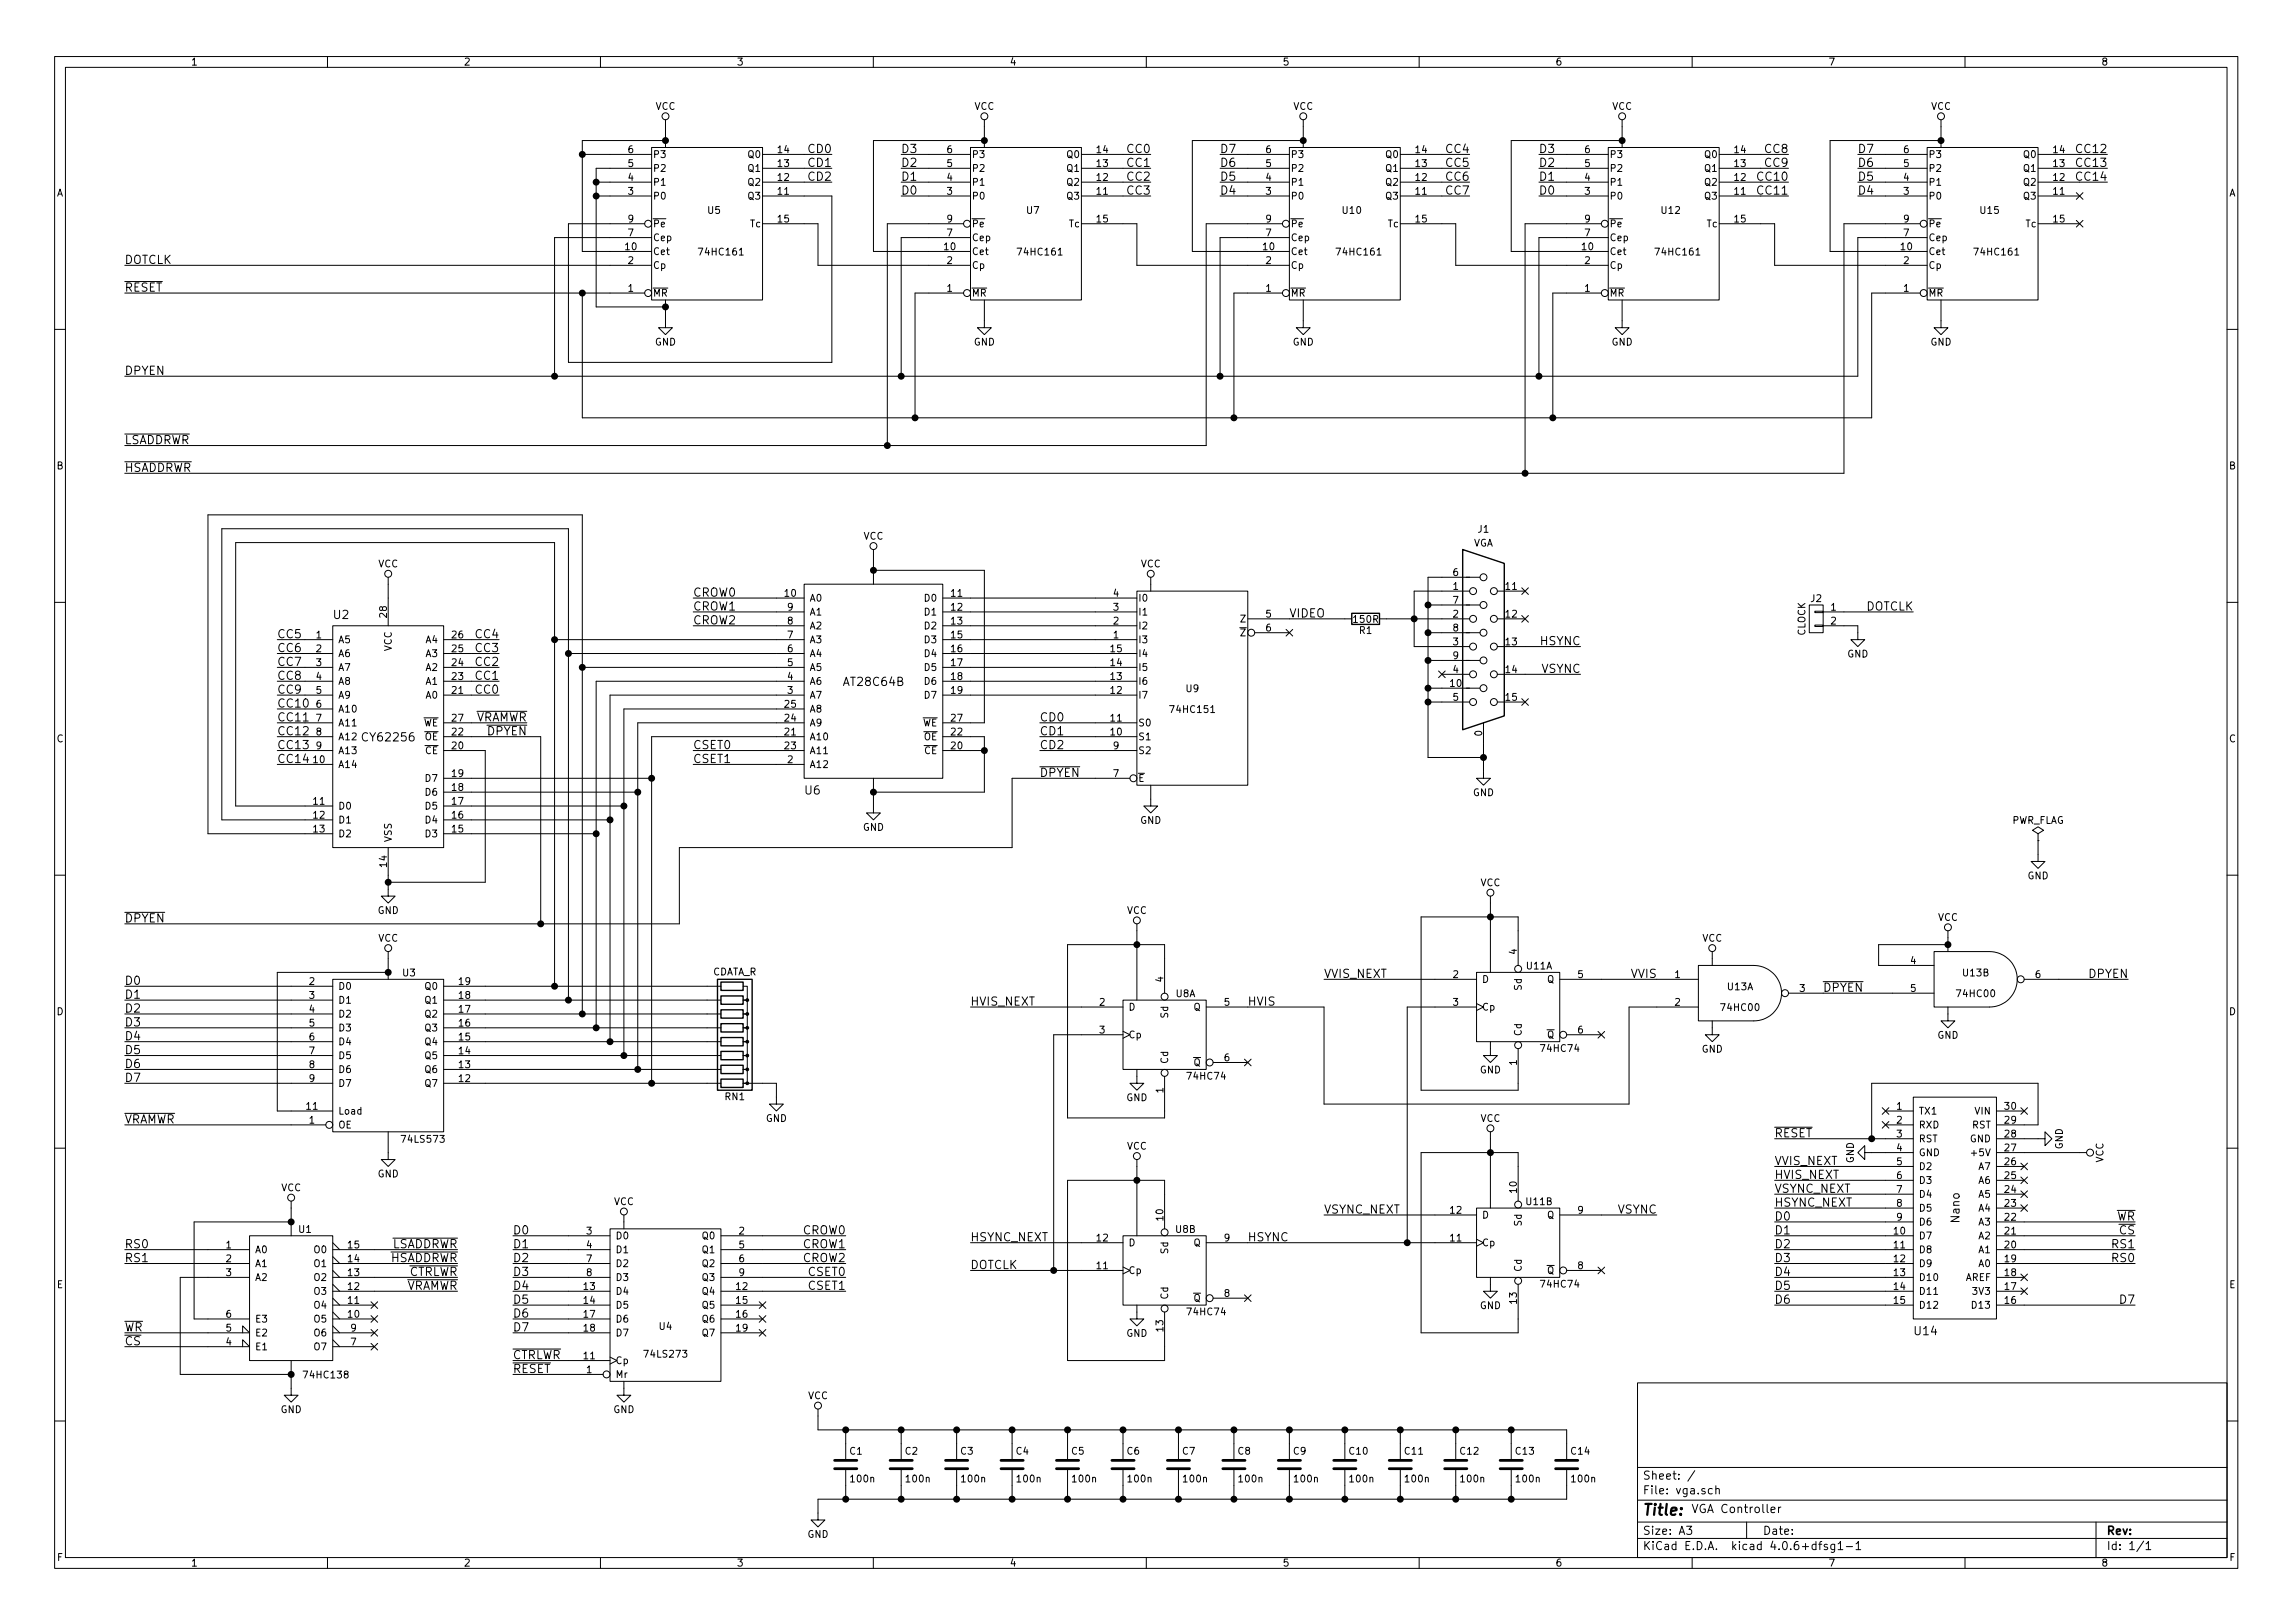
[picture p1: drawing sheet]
<svg xmlns="http://www.w3.org/2000/svg" width="297mm" height="210mm" viewBox="0 0 297 210" stroke-linecap="round" stroke-linejoin="round" font-family="sans-serif">
<defs><g id="words">
<text font-size="2" x="212.8" y="196.3">Title:</text>
<g font-size="1.5">
<text x="104.8" y="19.8">CD0</text>
<text x="104.8" y="21.6">CD1</text>
<text x="104.8" y="23.4">CD2</text>
<text x="116.7" y="19.8">D3</text>
<text x="116.7" y="21.6">D2</text>
<text x="116.7" y="23.4">D1</text>
<text x="146.1" y="19.8">CC0</text>
<text x="146.1" y="21.6">CC1</text>
<text x="146.1" y="23.4">CC2</text>
<text x="158" y="19.8">D7</text>
<text x="158" y="21.6">D6</text>
<text x="158" y="23.4">D5</text>
<text x="187.4" y="19.8">CC4</text>
<text x="187.4" y="21.6">CC5</text>
<text x="187.4" y="23.4">CC6</text>
<text x="199.4" y="19.8">D3</text>
<text x="199.4" y="21.6">D2</text>
<text x="199.4" y="23.4">D1</text>
<text x="227.8" y="23.4">CC10</text>
<text x="228.7" y="19.8">CC8</text>
<text x="228.7" y="21.6">CC9</text>
<text x="240.7" y="19.8">D7</text>
<text x="240.7" y="21.6">D6</text>
<text x="240.7" y="23.4">D5</text>
<text x="269.1" y="19.8">CC12</text>
<text x="269.1" y="21.6">CC13</text>
<text x="269.1" y="23.4">CC14</text>
<text x="116.7" y="25.2">D0</text>
<text x="146.1" y="25.2">CC3</text>
<text x="158" y="25.2">D4</text>
<text x="187.4" y="25.2">CC7</text>
<text x="199.4" y="25.2">D0</text>
<text x="227.8" y="25.2">CC11</text>
<text x="240.7" y="25.2">D4</text>
<text x="16.2" y="34.2">DOTCLK</text>
<text x="16.2" y="37.8">RESET</text>
<text x="16.2" y="48.6">DPYEN</text>
<text x="16.2" y="57.5">LSADDRWR</text>
<text x="16.2" y="61.1">HSADDRWR</text>
<text x="89.8" y="77.3">CROW0</text>
<text x="35.9" y="82.7">CC5</text>
<text x="43.2" y="80.2">U2</text>
<text x="61.7" y="82.7">CC4</text>
<text x="89.8" y="79.1">CROW1</text>
<text x="89.8" y="80.9">CROW2</text>
<text x="167" y="80">VIDEO</text>
<text x="199.5" y="83.6">HSYNC</text>
<text x="241.6" y="79.1">DOTCLK</text>
<text x="35.9" y="84.5">CC6</text>
<text x="35.9" y="86.3">CC7</text>
<text x="35.9" y="88.1">CC8</text>
<text x="35.9" y="89.9">CC9</text>
<text x="61.7" y="89.9">CC0</text>
<text x="61.7" y="88.1">CC1</text>
<text x="61.7" y="86.3">CC2</text>
<text x="61.7" y="84.5">CC3</text>
<text x="109.4" y="88.9">AT28C64B</text>
<text x="199.6" y="87.2">VSYNC</text>
<text x="35.9" y="91.7">CC10</text>
<text x="35.9" y="93.5">CC11</text>
<text x="35.9" y="95.3">CC12</text>
<text x="61.3" y="93.5">VRAMWR</text>
<text x="63.1" y="95.3">DPYEN</text>
<text x="134.7" y="93.5">CD0</text>
<text x="134.7" y="95.3">CD1</text>
<text x="35.9" y="97.1">CC13</text>
<text x="35.9" y="98.8">CC14</text>
<text x="47.2" y="96">CY62256</text>
<text x="89.8" y="97.1">CSET0</text>
<text x="89.8" y="98.8">CSET1</text>
<text x="134.7" y="97.1">CD2</text>
<text x="134.7" y="100.6">DPYEN</text>
<text x="104.3" y="102.9">U6</text>
<text x="16.2" y="119.5">DPYEN</text>
<text x="16.2" y="131.2">D2</text>
<text x="16.2" y="129.4">D1</text>
<text x="16.2" y="127.6">D0</text>
<text x="125.7" y="130.3">HVIS_NEXT</text>
<text x="161.6" y="130.3">HVIS</text>
<text x="171.5" y="126.7">VVIS_NEXT</text>
<text x="211.2" y="126.7">VVIS</text>
<text x="236.2" y="128.5">DPYEN</text>
<text x="270.5" y="126.7">DPYEN</text>
<text x="16.2" y="133">D3</text>
<text x="16.2" y="136.6">D5</text>
<text x="16.2" y="134.8">D4</text>
<text x="16.2" y="140.2">D7</text>
<text x="16.2" y="138.4">D6</text>
<text x="16.2" y="145.5">VRAMWR</text>
<text x="229.9" y="147.3">RESET</text>
<text x="229.9" y="154.5">VSYNC_NEXT</text>
<text x="229.9" y="152.7">HVIS_NEXT</text>
<text x="229.9" y="150.9">VVIS_NEXT</text>
<text x="16.2" y="161.7">RS0</text>
<text x="50.5" y="161.7">LSADDRWR</text>
<text x="66.5" y="161.7">D1</text>
<text x="66.5" y="159.9">D0</text>
<text x="104" y="159.9">CROW0</text>
<text x="104" y="161.7">CROW1</text>
<text x="125.7" y="160.8">HSYNC_NEXT</text>
<text x="161.6" y="160.8">HSYNC</text>
<text x="171.5" y="157.2">VSYNC_NEXT</text>
<text x="209.5" y="157.2">VSYNC</text>
<text x="229.9" y="156.3">HSYNC_NEXT</text>
<text x="229.9" y="161.7">D2</text>
<text x="229.9" y="159.9">D1</text>
<text x="229.9" y="158.1">D0</text>
<text x="253.8" y="158.4" transform="rotate(-90 253.8 158.4)">Nano</text>
<text x="273.7" y="161.7">RS1</text>
<text x="274.1" y="158.1">WR</text>
<text x="274.5" y="159.9">CS</text>
<text x="16.2" y="163.5">RS1</text>
<text x="50.3" y="163.5">HSADDRWR</text>
<text x="52.4" y="167.1">VRAMWR</text>
<text x="52.8" y="165.3">CTRLWR</text>
<text x="66.5" y="165.3">D3</text>
<text x="66.5" y="163.5">D2</text>
<text x="66.5" y="167.1">D4</text>
<text x="104" y="163.5">CROW2</text>
<text x="104.7" y="165.3">CSET0</text>
<text x="104.7" y="167.1">CSET1</text>
<text x="125.7" y="164.4">DOTCLK</text>
<text x="229.9" y="163.5">D3</text>
<text x="229.9" y="167.1">D5</text>
<text x="229.9" y="165.3">D4</text>
<text x="273.7" y="163.5">RS0</text>
<text x="16.2" y="172.5">WR</text>
<text x="66.5" y="172.5">D7</text>
<text x="66.5" y="170.7">D6</text>
<text x="66.5" y="168.9">D5</text>
<text x="229.9" y="168.9">D6</text>
<text x="248.1" y="173">U14</text>
<text x="274.7" y="168.9">D7</text>
<text x="16.2" y="174.3">CS</text>
<text x="66.5" y="176.1">CTRLWR</text>
<text x="66.5" y="177.9">RESET</text>
<text x="212.8" y="191.7">Sheet: /</text>
<text x="212.8" y="193.6">File: vga.sch</text>
<text x="219.1" y="196">VGA Controller</text>
<text x="212.8" y="200.8">KiCad E.D.A. kicad 4.0.6+dfsg1-1</text>
<text x="212.8" y="198.8">Size: A3</text>
<text x="228.4" y="198.8">Date:</text>
<text x="272.9" y="198.8">Rev:</text>
<text x="272.9" y="200.8">Id: 1/1</text>
</g>
<g font-size="1.3">
<text x="24.7" y="8.5">1</text>
<text x="60.1" y="8.5">2</text>
<text x="95.5" y="8.5">3</text>
<text x="130.8" y="8.5">4</text>
<text x="166.2" y="8.5">5</text>
<text x="201.5" y="8.5">6</text>
<text x="236.9" y="8.5">7</text>
<text x="272.2" y="8.5">8</text>
<text x="84.9" y="14.2">VCC</text>
<text x="126.2" y="14.2">VCC</text>
<text x="167.5" y="14.2">VCC</text>
<text x="208.8" y="14.2">VCC</text>
<text x="250.1" y="14.2">VCC</text>
<text x="81.4" y="23.4">4</text>
<text x="81.4" y="21.6">5</text>
<text x="81.4" y="19.8">6</text>
<text x="84.6" y="22.2">P2</text>
<text x="84.6" y="20.5">P3</text>
<text x="96.9" y="22.2">Q1</text>
<text x="96.9" y="20.5">Q0</text>
<text x="100.8" y="23.4">12</text>
<text x="100.8" y="21.6">13</text>
<text x="100.8" y="19.8">14</text>
<text x="122.7" y="23.4">4</text>
<text x="122.7" y="21.6">5</text>
<text x="122.7" y="19.8">6</text>
<text x="125.9" y="22.2">P2</text>
<text x="125.9" y="20.5">P3</text>
<text x="138.2" y="22.2">Q1</text>
<text x="138.2" y="20.5">Q0</text>
<text x="142.1" y="23.4">12</text>
<text x="142.1" y="21.6">13</text>
<text x="142.1" y="19.8">14</text>
<text x="164" y="23.4">4</text>
<text x="164" y="21.6">5</text>
<text x="164" y="19.8">6</text>
<text x="167.2" y="22.2">P2</text>
<text x="167.2" y="20.5">P3</text>
<text x="179.5" y="22.2">Q1</text>
<text x="179.5" y="20.5">Q0</text>
<text x="183.4" y="23.4">12</text>
<text x="183.4" y="21.6">13</text>
<text x="183.4" y="19.8">14</text>
<text x="205.3" y="23.4">4</text>
<text x="205.3" y="21.6">5</text>
<text x="205.3" y="19.8">6</text>
<text x="208.5" y="22.2">P2</text>
<text x="208.5" y="20.5">P3</text>
<text x="220.9" y="22.2">Q1</text>
<text x="220.9" y="20.5">Q0</text>
<text x="224.7" y="23.4">12</text>
<text x="224.7" y="21.6">13</text>
<text x="224.7" y="19.8">14</text>
<text x="246.6" y="23.4">4</text>
<text x="246.6" y="21.6">5</text>
<text x="246.6" y="19.8">6</text>
<text x="249.8" y="22.2">P2</text>
<text x="249.8" y="20.5">P3</text>
<text x="262.2" y="22.2">Q1</text>
<text x="262.2" y="20.5">Q0</text>
<text x="266" y="23.4">12</text>
<text x="266" y="21.6">13</text>
<text x="266" y="19.8">14</text>
<text x="7.3" y="25.4">A</text>
<text x="81.4" y="25.2">3</text>
<text x="81.4" y="28.8">9</text>
<text x="84.6" y="25.8">P0</text>
<text x="84.6" y="24">P1</text>
<text x="84.6" y="29.4">Pe</text>
<text x="91.7" y="27.7">U5</text>
<text x="96.9" y="25.8">Q3</text>
<text x="96.9" y="24">Q2</text>
<text x="97.1" y="29.4">Tc</text>
<text x="100.8" y="25.2">11</text>
<text x="100.8" y="28.8">15</text>
<text x="122.7" y="25.2">3</text>
<text x="122.7" y="28.8">9</text>
<text x="125.9" y="25.8">P0</text>
<text x="125.9" y="24">P1</text>
<text x="125.9" y="29.4">Pe</text>
<text x="133" y="27.7">U7</text>
<text x="138.2" y="25.8">Q3</text>
<text x="138.2" y="24">Q2</text>
<text x="138.5" y="29.4">Tc</text>
<text x="142.1" y="25.2">11</text>
<text x="142.1" y="28.8">15</text>
<text x="164" y="25.2">3</text>
<text x="164" y="28.8">9</text>
<text x="167.2" y="25.8">P0</text>
<text x="167.2" y="24">P1</text>
<text x="167.2" y="29.4">Pe</text>
<text x="174" y="27.7">U10</text>
<text x="179.5" y="25.8">Q3</text>
<text x="179.5" y="24">Q2</text>
<text x="179.8" y="29.4">Tc</text>
<text x="183.4" y="25.2">11</text>
<text x="183.4" y="28.8">15</text>
<text x="205.3" y="25.2">3</text>
<text x="205.3" y="28.8">9</text>
<text x="208.5" y="25.8">P0</text>
<text x="208.5" y="24">P1</text>
<text x="208.5" y="29.4">Pe</text>
<text x="215.3" y="27.7">U12</text>
<text x="220.9" y="25.8">Q3</text>
<text x="220.9" y="24">Q2</text>
<text x="221.1" y="29.4">Tc</text>
<text x="224.7" y="25.2">11</text>
<text x="224.7" y="28.8">15</text>
<text x="246.6" y="25.2">3</text>
<text x="246.6" y="28.8">9</text>
<text x="249.8" y="25.8">P0</text>
<text x="249.8" y="24">P1</text>
<text x="249.8" y="29.4">Pe</text>
<text x="256.6" y="27.7">U15</text>
<text x="262.2" y="25.8">Q3</text>
<text x="262.2" y="24">Q2</text>
<text x="262.4" y="29.4">Tc</text>
<text x="266" y="25.2">11</text>
<text x="266" y="28.8">15</text>
<text x="288.7" y="25.4">A</text>
<text x="81" y="32.4">10</text>
<text x="81.4" y="34.2">2</text>
<text x="81.4" y="30.6">7</text>
<text x="84.6" y="34.8">Cp</text>
<text x="84.6" y="31.2">Cep</text>
<text x="84.6" y="33">Cet</text>
<text x="90.8" y="33.1">74HC161</text>
<text x="122.3" y="32.4">10</text>
<text x="122.7" y="34.2">2</text>
<text x="122.7" y="30.6">7</text>
<text x="125.9" y="34.8">Cp</text>
<text x="125.9" y="31.2">Cep</text>
<text x="125.9" y="33">Cet</text>
<text x="132.1" y="33.1">74HC161</text>
<text x="163.7" y="32.4">10</text>
<text x="164" y="34.2">2</text>
<text x="164" y="30.6">7</text>
<text x="167.2" y="34.8">Cp</text>
<text x="167.2" y="31.2">Cep</text>
<text x="167.2" y="33">Cet</text>
<text x="173.4" y="33.1">74HC161</text>
<text x="205" y="32.4">10</text>
<text x="205.3" y="34.2">2</text>
<text x="205.3" y="30.6">7</text>
<text x="208.5" y="34.8">Cp</text>
<text x="208.5" y="31.2">Cep</text>
<text x="208.5" y="33">Cet</text>
<text x="214.7" y="33.1">74HC161</text>
<text x="246.3" y="32.4">10</text>
<text x="246.6" y="34.2">2</text>
<text x="246.6" y="30.6">7</text>
<text x="249.8" y="34.8">Cp</text>
<text x="249.8" y="31.2">Cep</text>
<text x="249.8" y="33">Cet</text>
<text x="256" y="33.1">74HC161</text>
<text x="81.4" y="37.8">1</text>
<text x="84.6" y="38.4">MR</text>
<text x="122.7" y="37.8">1</text>
<text x="125.9" y="38.4">MR</text>
<text x="164" y="37.8">1</text>
<text x="167.2" y="38.4">MR</text>
<text x="205.3" y="37.8">1</text>
<text x="208.5" y="38.4">MR</text>
<text x="246.6" y="37.8">1</text>
<text x="249.8" y="38.4">MR</text>
<text x="84.8" y="44.8">GND</text>
<text x="126.1" y="44.8">GND</text>
<text x="167.4" y="44.8">GND</text>
<text x="208.7" y="44.8">GND</text>
<text x="250.1" y="44.8">GND</text>
<text x="7.3" y="60.8">B</text>
<text x="288.7" y="60.8">B</text>
<text x="111.8" y="69.9">VCC</text>
<text x="190.8" y="70.8">VGA</text>
<text x="191.5" y="69">J1</text>
<text x="49" y="73.5">VCC</text>
<text x="101.7" y="77.3">10</text>
<text x="104.9" y="77.9">A0</text>
<text x="119.8" y="77.9">D0</text>
<text x="123.2" y="77.3">11</text>
<text x="144.2" y="77.3">4</text>
<text x="147.5" y="77.9">I0</text>
<text x="147.8" y="73.5">VCC</text>
<text x="188.2" y="76.4">1</text>
<text x="188.2" y="74.6">6</text>
<text x="195.1" y="76.4">11</text>
<text x="234.6" y="78">J2</text>
<text x="41" y="82.7">1</text>
<text x="43.8" y="83.3">A5</text>
<text x="50.1" y="80" transform="rotate(-90 50.1 80)">28</text>
<text x="55.2" y="83.3">A4</text>
<text x="58.6" y="82.7">26</text>
<text x="102" y="82.7">7</text>
<text x="102" y="80.9">8</text>
<text x="102" y="79.1">9</text>
<text x="104.9" y="83.3">A3</text>
<text x="104.9" y="81.5">A2</text>
<text x="104.9" y="79.7">A1</text>
<text x="119.8" y="79.7">D1</text>
<text x="119.8" y="81.5">D2</text>
<text x="119.8" y="83.3">D3</text>
<text x="123.2" y="79.1">12</text>
<text x="123.2" y="80.9">13</text>
<text x="123.2" y="82.7">15</text>
<text x="144.2" y="82.7">1</text>
<text x="144.2" y="80.9">2</text>
<text x="144.2" y="79.1">3</text>
<text x="147.5" y="83.3">I3</text>
<text x="147.5" y="81.5">I2</text>
<text x="147.5" y="79.7">I1</text>
<text x="160.7" y="80.6">Z</text>
<text x="160.7" y="82.4">Z</text>
<text x="164" y="80">5</text>
<text x="164" y="81.8">6</text>
<text x="175.4" y="80.7">150R</text>
<text x="176.1" y="82.1">R1</text>
<text x="188.2" y="80">2</text>
<text x="188.2" y="83.6">3</text>
<text x="188.2" y="78.2">7</text>
<text x="188.2" y="81.8">8</text>
<text x="195.1" y="80">12</text>
<text x="195.1" y="83.6">13</text>
<text x="233.9" y="82.4" transform="rotate(-90 233.9 82.4)">CLOCK</text>
<text x="237.2" y="79.1">1</text>
<text x="237.2" y="80.9">2</text>
<text x="41" y="84.5">2</text>
<text x="41" y="86.3">3</text>
<text x="41" y="88.1">4</text>
<text x="41" y="89.9">5</text>
<text x="43.8" y="85.1">A6</text>
<text x="43.8" y="86.9">A7</text>
<text x="43.8" y="88.7">A8</text>
<text x="50.7" y="84.4" transform="rotate(-90 50.7 84.4)">VCC</text>
<text x="55.2" y="88.7">A1</text>
<text x="55.2" y="86.9">A2</text>
<text x="55.2" y="85.1">A3</text>
<text x="58.6" y="89.9">21</text>
<text x="58.6" y="88.1">23</text>
<text x="58.6" y="86.3">24</text>
<text x="58.6" y="84.5">25</text>
<text x="102" y="89.9">3</text>
<text x="102" y="88.1">4</text>
<text x="102" y="86.3">5</text>
<text x="102" y="84.5">6</text>
<text x="104.9" y="88.7">A6</text>
<text x="104.9" y="86.9">A5</text>
<text x="104.9" y="85.1">A4</text>
<text x="119.8" y="85.1">D4</text>
<text x="119.8" y="86.9">D5</text>
<text x="119.8" y="88.7">D6</text>
<text x="123.2" y="84.5">16</text>
<text x="123.2" y="86.3">17</text>
<text x="123.2" y="88.1">18</text>
<text x="123.2" y="89.9">19</text>
<text x="143.9" y="89.9">12</text>
<text x="143.9" y="88.1">13</text>
<text x="143.9" y="86.3">14</text>
<text x="143.9" y="84.5">15</text>
<text x="147.5" y="88.7">I6</text>
<text x="147.5" y="86.9">I5</text>
<text x="147.5" y="85.1">I4</text>
<text x="153.7" y="89.7">U9</text>
<text x="187.9" y="89">10</text>
<text x="188.2" y="87.2">4</text>
<text x="188.2" y="85.4">9</text>
<text x="195.1" y="87.2">14</text>
<text x="239.3" y="85.2">GND</text>
<text x="41" y="91.7">6</text>
<text x="41" y="93.5">7</text>
<text x="41" y="95.3">8</text>
<text x="43.8" y="90.5">A9</text>
<text x="43.8" y="92.3">A10</text>
<text x="43.8" y="94.1">A11</text>
<text x="43.8" y="95.9">A12</text>
<text x="54.7" y="94.1">WE</text>
<text x="54.9" y="95.9">OE</text>
<text x="55.2" y="90.5">A0</text>
<text x="58.6" y="95.3">22</text>
<text x="58.6" y="93.5">27</text>
<text x="101.7" y="95.3">21</text>
<text x="101.7" y="93.5">24</text>
<text x="101.7" y="91.7">25</text>
<text x="104.9" y="90.5">A7</text>
<text x="104.9" y="95.9">A10</text>
<text x="104.9" y="94.1">A9</text>
<text x="104.9" y="92.3">A8</text>
<text x="119.4" y="94.1">WE</text>
<text x="119.6" y="95.9">OE</text>
<text x="119.8" y="90.5">D7</text>
<text x="123.2" y="95.3">22</text>
<text x="123.2" y="93.5">27</text>
<text x="143.9" y="95.3">10</text>
<text x="143.9" y="93.5">11</text>
<text x="147.5" y="95.9">S1</text>
<text x="147.5" y="94.1">S0</text>
<text x="147.5" y="90.5">I7</text>
<text x="151.8" y="92.3">74HC151</text>
<text x="188.2" y="90.8">5</text>
<text x="192" y="95.3" transform="rotate(-90 192 95.3)">0</text>
<text x="195.1" y="90.8">15</text>
<text x="7.3" y="96.2">C</text>
<text x="40.6" y="98.8">10</text>
<text x="41" y="97.1">9</text>
<text x="43.8" y="97.7">A13</text>
<text x="43.8" y="99.5">A14</text>
<text x="55" y="97.7">CE</text>
<text x="55.2" y="101.3">D7</text>
<text x="58.6" y="97.1">20</text>
<text x="58.6" y="100.6">19</text>
<text x="101.7" y="97.1">23</text>
<text x="102" y="98.8">2</text>
<text x="104.9" y="99.5">A12</text>
<text x="104.9" y="97.7">A11</text>
<text x="119.7" y="97.7">CE</text>
<text x="123.2" y="97.1">20</text>
<text x="144.2" y="100.6">7</text>
<text x="144.2" y="97.1">9</text>
<text x="147.5" y="101.3">E</text>
<text x="147.5" y="97.7">S2</text>
<text x="288.7" y="96.2">C</text>
<text x="40.6" y="104.2">11</text>
<text x="40.6" y="106">12</text>
<text x="40.6" y="107.8">13</text>
<text x="43.8" y="104.9">D0</text>
<text x="43.8" y="106.7">D1</text>
<text x="55.2" y="106.7">D4</text>
<text x="55.2" y="104.9">D5</text>
<text x="55.2" y="103.1">D6</text>
<text x="58.6" y="107.8">15</text>
<text x="58.6" y="106">16</text>
<text x="58.6" y="104.2">17</text>
<text x="58.6" y="102.4">18</text>
<text x="111.8" y="107.6">GND</text>
<text x="147.7" y="106.7">GND</text>
<text x="190.8" y="103.1">GND</text>
<text x="260.5" y="106.7">PWR_FLAG</text>
<text x="43.8" y="108.5">D2</text>
<text x="50.1" y="112.3" transform="rotate(-90 50.1 112.3)">14</text>
<text x="50.7" y="109.1" transform="rotate(-90 50.7 109.1)">VSS</text>
<text x="55.2" y="108.5">D3</text>
<text x="262.6" y="113.9">GND</text>
<text x="48.9" y="118.4">GND</text>
<text x="146" y="118.4">VCC</text>
<text x="191.8" y="114.8">VCC</text>
<text x="251" y="119.3">VCC</text>
<text x="49" y="122">VCC</text>
<text x="196.5" y="123.6" transform="rotate(-90 196.5 123.6)">4</text>
<text x="197.8" y="125.6">U11A</text>
<text x="220.5" y="122">VCC</text>
<text x="247.5" y="124.9">4</text>
<text x="7.3" y="131.5">D</text>
<text x="40.1" y="127.6">2</text>
<text x="40.1" y="129.4">3</text>
<text x="40.1" y="131.2">4</text>
<text x="43.8" y="128.2">D0</text>
<text x="43.8" y="130">D1</text>
<text x="43.8" y="131.8">D2</text>
<text x="52.2" y="126.5">U3</text>
<text x="55.1" y="131.8">Q2</text>
<text x="55.1" y="130">Q1</text>
<text x="55.1" y="128.2">Q0</text>
<text x="59.5" y="131.2">17</text>
<text x="59.5" y="129.4">18</text>
<text x="59.5" y="127.6">19</text>
<text x="92.2" y="126.3">CDATA_R</text>
<text x="142.4" y="130.3">2</text>
<text x="146.2" y="130.9">D</text>
<text x="150.7" y="127.2" transform="rotate(-90 150.7 127.2)">4</text>
<text x="151.3" y="131.9" transform="rotate(-90 151.3 131.9)">Sd</text>
<text x="152.3" y="129.2">U8A</text>
<text x="154.6" y="130.9">Q</text>
<text x="158.6" y="130.3">5</text>
<text x="188.2" y="126.7">2</text>
<text x="188.2" y="130.3">3</text>
<text x="192" y="127.3">D</text>
<text x="192" y="130.9">Cp</text>
<text x="197.1" y="128.3" transform="rotate(-90 197.1 128.3)">Sd</text>
<text x="200.4" y="127.3">Q</text>
<text x="204.4" y="126.7">5</text>
<text x="217" y="126.7">1</text>
<text x="217" y="130.3">2</text>
<text x="223.1" y="131">74HC00</text>
<text x="223.8" y="128.3">U13A</text>
<text x="233.1" y="128.5">3</text>
<text x="247.5" y="128.5">5</text>
<text x="253.7" y="129.2">74HC00</text>
<text x="254.3" y="126.5">U13B</text>
<text x="263.7" y="126.7">6</text>
<text x="288.7" y="131.5">D</text>
<text x="40.1" y="133">5</text>
<text x="40.1" y="134.8">6</text>
<text x="40.1" y="136.6">7</text>
<text x="43.8" y="133.6">D3</text>
<text x="43.8" y="135.4">D4</text>
<text x="43.8" y="137.2">D5</text>
<text x="55.1" y="137.2">Q5</text>
<text x="55.1" y="135.4">Q4</text>
<text x="55.1" y="133.6">Q3</text>
<text x="59.5" y="136.6">14</text>
<text x="59.5" y="134.8">15</text>
<text x="59.5" y="133">16</text>
<text x="142.4" y="133.9">3</text>
<text x="146.2" y="134.5">Cp</text>
<text x="151.3" y="137.8" transform="rotate(-90 151.3 137.8)">Cd</text>
<text x="158.6" y="137.5">6</text>
<text x="196.5" y="138" transform="rotate(-90 196.5 138)">1</text>
<text x="197.1" y="134.2" transform="rotate(-90 197.1 134.2)">Cd</text>
<text x="199.8" y="136.3">74HC74</text>
<text x="200.4" y="134.5">Q</text>
<text x="204.4" y="133.9">6</text>
<text x="220.4" y="136.3">GND</text>
<text x="251" y="134.6">GND</text>
<text x="39.7" y="143.7">11</text>
<text x="40.1" y="138.4">8</text>
<text x="40.1" y="140.2">9</text>
<text x="43.8" y="139">D6</text>
<text x="43.8" y="140.8">D7</text>
<text x="55.1" y="140.8">Q7</text>
<text x="55.1" y="139">Q6</text>
<text x="59.5" y="140.2">12</text>
<text x="59.5" y="138.4">13</text>
<text x="93.9" y="142.5">RN1</text>
<text x="145.9" y="142.6">GND</text>
<text x="150.7" y="141.6" transform="rotate(-90 150.7 141.6)">1</text>
<text x="154" y="139.9">74HC74</text>
<text x="154.6" y="138.1">Q</text>
<text x="191.7" y="139">GND</text>
<text x="245.7" y="143.7">1</text>
<text x="259.7" y="143.7">30</text>
<text x="40.1" y="145.5">1</text>
<text x="43.8" y="146.2">OE</text>
<text x="43.8" y="144.4">Load</text>
<text x="52.2" y="148">74LS573</text>
<text x="99.2" y="145.3">GND</text>
<text x="146" y="148.9">VCC</text>
<text x="191.8" y="145.3">VCC</text>
<text x="245.7" y="145.5">2</text>
<text x="245.7" y="147.3">3</text>
<text x="245.7" y="149.1">4</text>
<text x="248.6" y="144.4">TX1</text>
<text x="248.6" y="146.2">RXD</text>
<text x="248.6" y="148">RST</text>
<text x="248.6" y="149.8">GND</text>
<text x="255.1" y="148">GND</text>
<text x="255.4" y="146.2">RST</text>
<text x="255.6" y="149.8">+5V</text>
<text x="255.8" y="144.4">VIN</text>
<text x="259.7" y="149.1">27</text>
<text x="259.7" y="147.3">28</text>
<text x="259.7" y="145.5">29</text>
<text x="267.2" y="148.9" transform="rotate(-90 267.2 148.9)">GND</text>
<text x="36.4" y="154.3">VCC</text>
<text x="48.9" y="152.5">GND</text>
<text x="196.5" y="154.5" transform="rotate(-90 196.5 154.5)">10</text>
<text x="240.1" y="150.7" transform="rotate(-90 240.1 150.7)">GND</text>
<text x="245.7" y="150.9">5</text>
<text x="245.7" y="152.7">6</text>
<text x="245.7" y="154.5">7</text>
<text x="248.6" y="151.6">D2</text>
<text x="248.6" y="153.4">D3</text>
<text x="248.6" y="155.2">D4</text>
<text x="256.3" y="155.2">A5</text>
<text x="256.3" y="153.4">A6</text>
<text x="256.3" y="151.6">A7</text>
<text x="259.7" y="154.5">24</text>
<text x="259.7" y="152.7">25</text>
<text x="259.7" y="150.9">26</text>
<text x="272.5" y="150.6" transform="rotate(-90 272.5 150.6)">VCC</text>
<text x="29.3" y="161.7">1</text>
<text x="38.7" y="159.7">U1</text>
<text x="45.1" y="161.7">15</text>
<text x="76" y="159.9">3</text>
<text x="76" y="161.7">4</text>
<text x="79.5" y="156.1">VCC</text>
<text x="79.7" y="160.5">D0</text>
<text x="91" y="160.5">Q0</text>
<text x="95.7" y="159.9">2</text>
<text x="95.7" y="161.7">5</text>
<text x="142.1" y="160.8">12</text>
<text x="146.2" y="161.4">D</text>
<text x="150.7" y="158.1" transform="rotate(-90 150.7 158.1)">10</text>
<text x="152.3" y="159.7">U8B</text>
<text x="154.6" y="161.4">Q</text>
<text x="158.6" y="160.8">9</text>
<text x="187.9" y="160.8">11</text>
<text x="187.9" y="157.2">12</text>
<text x="192" y="161.4">Cp</text>
<text x="192" y="157.8">D</text>
<text x="197.1" y="158.8" transform="rotate(-90 197.1 158.8)">Sd</text>
<text x="197.8" y="156.1">U11B</text>
<text x="200.4" y="157.8">Q</text>
<text x="204.4" y="157.2">9</text>
<text x="245.4" y="159.9">10</text>
<text x="245.4" y="161.7">11</text>
<text x="245.7" y="156.3">8</text>
<text x="245.7" y="158.1">9</text>
<text x="248.6" y="157">D5</text>
<text x="248.6" y="158.7">D6</text>
<text x="248.6" y="160.5">D7</text>
<text x="256.3" y="160.5">A2</text>
<text x="256.3" y="158.7">A3</text>
<text x="256.3" y="157">A4</text>
<text x="259.7" y="161.7">20</text>
<text x="259.7" y="159.9">21</text>
<text x="259.7" y="158.1">22</text>
<text x="259.7" y="156.3">23</text>
<text x="7.4" y="166.9">E</text>
<text x="29.3" y="163.5">2</text>
<text x="29.3" y="165.3">3</text>
<text x="33" y="162.3">A0</text>
<text x="33" y="164.1">A1</text>
<text x="33" y="165.9">A2</text>
<text x="40.7" y="167.7">O3</text>
<text x="40.7" y="165.9">O2</text>
<text x="40.7" y="164.1">O1</text>
<text x="40.7" y="162.3">O0</text>
<text x="45.1" y="167.1">12</text>
<text x="45.1" y="165.3">13</text>
<text x="45.1" y="163.5">14</text>
<text x="75.6" y="167.1">13</text>
<text x="76" y="163.5">7</text>
<text x="76" y="165.3">8</text>
<text x="79.7" y="162.3">D1</text>
<text x="79.7" y="164.1">D2</text>
<text x="79.7" y="165.9">D3</text>
<text x="79.7" y="167.7">D4</text>
<text x="91" y="162.3">Q1</text>
<text x="91" y="164.1">Q2</text>
<text x="91" y="165.9">Q3</text>
<text x="91" y="167.7">Q4</text>
<text x="95.4" y="167.1">12</text>
<text x="95.7" y="163.5">6</text>
<text x="95.7" y="165.3">9</text>
<text x="142.1" y="164.4">11</text>
<text x="146.2" y="165">Cp</text>
<text x="151.3" y="162.4" transform="rotate(-90 151.3 162.4)">Sd</text>
<text x="158.6" y="168">8</text>
<text x="197.1" y="164.8" transform="rotate(-90 197.1 164.8)">Cd</text>
<text x="199.8" y="166.8">74HC74</text>
<text x="200.4" y="165">Q</text>
<text x="204.4" y="164.4">8</text>
<text x="245.4" y="163.5">12</text>
<text x="245.4" y="165.3">13</text>
<text x="245.4" y="167.1">14</text>
<text x="248.6" y="162.3">D8</text>
<text x="248.6" y="164.1">D9</text>
<text x="248.6" y="165.9">D10</text>
<text x="248.6" y="167.7">D11</text>
<text x="254.5" y="165.9">AREF</text>
<text x="255.7" y="167.7">3V3</text>
<text x="256.3" y="162.3">A1</text>
<text x="256.3" y="164.1">A0</text>
<text x="259.7" y="167.1">17</text>
<text x="259.7" y="165.3">18</text>
<text x="259.7" y="163.5">19</text>
<text x="288.8" y="166.9">E</text>
<text x="29.3" y="172.5">5</text>
<text x="29.3" y="170.7">6</text>
<text x="33" y="173.1">E2</text>
<text x="33" y="171.3">E3</text>
<text x="40.7" y="173.1">O6</text>
<text x="40.7" y="171.3">O5</text>
<text x="40.7" y="169.5">O4</text>
<text x="45.1" y="170.7">10</text>
<text x="45.1" y="168.9">11</text>
<text x="45.5" y="172.5">9</text>
<text x="75.6" y="168.9">14</text>
<text x="75.6" y="170.7">17</text>
<text x="75.6" y="172.5">18</text>
<text x="79.7" y="169.5">D5</text>
<text x="79.7" y="171.3">D6</text>
<text x="79.7" y="173.1">D7</text>
<text x="85.4" y="172.3">U4</text>
<text x="91" y="169.5">Q5</text>
<text x="91" y="171.3">Q6</text>
<text x="91" y="173.1">Q7</text>
<text x="95.4" y="168.9">15</text>
<text x="95.4" y="170.7">16</text>
<text x="95.4" y="172.5">19</text>
<text x="145.9" y="173.2">GND</text>
<text x="150.7" y="172.4" transform="rotate(-90 150.7 172.4)">13</text>
<text x="151.3" y="168.4" transform="rotate(-90 151.3 168.4)">Cd</text>
<text x="154" y="170.4">74HC74</text>
<text x="154.6" y="168.6">Q</text>
<text x="191.7" y="169.6">GND</text>
<text x="196.5" y="168.9" transform="rotate(-90 196.5 168.9)">13</text>
<text x="245.4" y="168.9">15</text>
<text x="248.6" y="169.5">D12</text>
<text x="255.6" y="169.5">D13</text>
<text x="259.7" y="168.9">16</text>
<text x="29.3" y="174.3">4</text>
<text x="33" y="174.9">E1</text>
<text x="39.6" y="178.6">74HC138</text>
<text x="40.7" y="174.9">O7</text>
<text x="45.5" y="174.3">7</text>
<text x="75.6" y="176.1">11</text>
<text x="76" y="177.9">1</text>
<text x="79.7" y="178.5">Mr</text>
<text x="79.7" y="176.7">Cp</text>
<text x="83.7" y="175.9">74LS273</text>
<text x="36.3" y="183">GND</text>
<text x="79.4" y="183">GND</text>
<text x="104.7" y="181.3">VCC</text>
<text x="110.1" y="188.4">C1</text>
<text x="117.3" y="188.4">C2</text>
<text x="124.5" y="188.4">C3</text>
<text x="131.6" y="188.4">C4</text>
<text x="138.8" y="188.4">C5</text>
<text x="146" y="188.4">C6</text>
<text x="153.2" y="188.4">C7</text>
<text x="160.4" y="188.4">C8</text>
<text x="167.6" y="188.4">C9</text>
<text x="174.8" y="188.4">C10</text>
<text x="182" y="188.4">C11</text>
<text x="189.2" y="188.4">C12</text>
<text x="196.4" y="188.4">C13</text>
<text x="203.6" y="188.4">C14</text>
<text x="110.3" y="192">100n</text>
<text x="117.5" y="192">100n</text>
<text x="124.6" y="192">100n</text>
<text x="131.8" y="192">100n</text>
<text x="139" y="192">100n</text>
<text x="146.2" y="192">100n</text>
<text x="153.4" y="192">100n</text>
<text x="160.6" y="192">100n</text>
<text x="167.7" y="192">100n</text>
<text x="174.9" y="192">100n</text>
<text x="182.1" y="192">100n</text>
<text x="189.3" y="192">100n</text>
<text x="196.5" y="192">100n</text>
<text x="203.7" y="192">100n</text>
<text x="7.4" y="202.2">F</text>
<text x="24.7" y="202.9">1</text>
<text x="60.1" y="202.9">2</text>
<text x="95.5" y="202.9">3</text>
<text x="104.6" y="199.2">GND</text>
<text x="130.8" y="202.9">4</text>
<text x="166.2" y="202.9">5</text>
<text x="201.5" y="202.9">6</text>
<text x="236.9" y="202.9">7</text>
<text x="272.2" y="202.9">8</text>
<text x="288.8" y="202.2">F</text>
</g>
</g></defs>
<g fill="none" stroke="#000" stroke-width=".13">
<path d="M7.1 7.3h282.8v195.9h-282.8zM8.5 8.7h280v193.1h-280zM42.4 7.3v1.4M77.8 7.3v1.4M84.4 19.1h14.4v19.8h-14.4zM86.2 18.2h-10.8v14.4h9M86.2 15.5v3.6M113.1 7.3v1.4M125.7 19.1h14.4v19.8h-14.4zM127.5 18.2h-14.4v14.4h12.6M127.5 15.5v3.6M148.5 7.3v1.4"/>
<path d="M167 19.1h14.4v19.8h-14.4zM168.8 18.2h-14.3v14.4h12.5M168.8 15.5v3.6M183.8 7.3v1.4M208.3 19.1h14.4v19.8h-14.4zM210.1 18.2h-14.3v14.4h12.5M210.1 15.5v3.6M219.2 7.3v1.4M249.6 19.1h14.4v19.8h-14.4zM251.4 18.2h-14.3v14.4h12.5M251.4 15.5v3.6M254.5 7.3v1.4"/>
<path d="M16.2 38h67.3M16.2 34.4h68.2M16.2 36.5h4.8M75.4 38v16.1h167.1v-16.1h6.2M75.4 20h9M77.2 25.4h7.2M77.2 23.6h7.2M84.4 21.8h-7.2v18h9M84.4 30.8h-12.6v17.9M86.2 38.9v3.6h.9l-.9 .9-.9-.9h.9M95.8 33h.5M98.8 29h7.2v5.4h19.7"/>
<path d="M98.8 25.4h9v21.5h-34.2v-17.9h9.9M98.8 23.6h9M98.8 21.8h9M98.8 20h9M116.7 25.4h9M116.7 23.6h9M116.7 21.8h9M116.7 20h9M124.8 38h-6.3v16.1M124.8 29h-9.9v28.7M125.7 30.8h-9v17.9M127.5 38.9v3.6h.9l-.9 .9-.9-.9h.9"/>
<path d="M137.1 33h.5M140.1 29h7.2v5.4h19.7M140.1 25.4h9M140.1 23.6h9M140.1 21.8h9M140.1 20h9M158 25.4h9M158 23.6h9M158 21.8h9M158 20h9M166.1 38h-6.3v16.1M166.1 29h-9.8v28.7h-140.1"/>
<path d="M167 30.8h-9v17.9M168.8 38.9v3.6h.9l-.9 .9-.9-.9h.9M178.4 33h.5M181.4 29h7.2v5.4h19.7M181.4 25.4h9M181.4 23.6h9M181.4 21.8h9M181.4 20h9M199.4 25.4h8.9M199.4 23.6h8.9M199.4 21.8h8.9M199.4 20h8.9"/>
<path d="M207.4 38h-6.2v16.1M207.4 29h-9.8v32.3M208.3 30.8h-8.9v17.9M210.1 38.9v3.6h.9l-.9 .9-.9-.9h.9M219.7 33h.5M222.7 29h7.2v5.4h19.7M222.7 25.4h9M222.7 23.6h9M222.7 21.8h9M222.7 20h9M240.7 25.4h8.9M240.7 23.6h8.9"/>
<path d="M240.7 21.8h8.9M240.7 20h8.9M248.7 29h-9.8v32.3h-222.7M249.6 30.8h-8.9v17.9h-224.5M251.4 38.9v3.6h.9l-.9 .9-.9-.9h.9M261 33h.5M264 25.4h5.4M264 23.6h9M264 21.8h9M264 20h9M264 29h5.4M269 28.6l.8 .8"/>
<path d="M269 25l.8 .8M269.8 28.6l-.8 .8M269.8 25l-.8 .8M7.1 42.7h1.4M16.2 56.2h8.3M16.2 59.8h8.6M288.5 42.7h1.4M7.1 78h1.4M50.3 74.8v6.3M89.8 79.3h14.4M89.8 77.5h14.4M104.2 75.7h17.9v25.1h-17.9z"/>
<path d="M113.1 73.9h14.4v19.7h-5.4M113.1 71.2v4.5M122.1 79.3h25.2M122.1 77.5h25.2M147.3 76.6h14.3v25.1h-14.3zM149.1 74.8v1.8M185 78.4h6.7M190.4 76.6h-7.2v7.2h7.2M191.7 74.8h-6.7v23.3h7.2M194 76.6h3.6M197.1 76.1l.9 .9M197.1 79.7l.9 .9"/>
<path d="M198 76.1l-.9 .9M198 79.7l-.9 .9M234.4 78.4h1.8v3.6h-1.8zM235.1 79.2h1.1v.2h-1.1zM236.2 79.3h11.6M288.5 78h1.4M35.9 82.9h7.2M35.9 97.2h7.2M35.9 95.4h7.2M35.9 93.6h7.2M35.9 90h7.2M35.9 88.3h7.2"/>
<path d="M35.9 86.5h7.2M35.9 84.7h7.2M35.9 91.8h7.2M35.9 99h7.2M43.1 81.1h14.4v28.7h-14.4zM57.5 82.9h7.2M57.5 97.2h5.4v17.1h-12.6M57.5 95.4h12.5v24.3M57.5 93.6h10.7M57.5 90h7.2M57.5 88.3h7.2M57.5 86.5h7.2"/>
<path d="M57.5 84.7h7.2M61.8 92.2h6.4M63.1 93.9h5.1M71.8 82.9h32.4M73.6 84.7h30.6M75.4 86.5h28.8M89.8 81.1h14.4M89.8 97.2h14.4M89.8 99h14.4M104.2 95.4h-19.8v44.9M104.2 93.6h-21.6v44.9M104.2 90h-25.2v44.9"/>
<path d="M104.2 88.3h-27v44.9M104.2 91.8h-23.4v44.9M122.1 95.4h5.4v7.2h-14.4M122.1 82.9h25.2M122.1 81.1h25.2M122.1 97.2h5.4M122.1 90h25.2M122.1 88.3h25.2M122.1 86.5h25.2M122.1 84.7h25.2M134.7 97.2h12.6M134.7 95.4h12.6"/>
<path d="M134.7 93.6h12.6M134.7 99.3h5.2M156.8 92.3h.5M161.6 80.2h13.5M162.5 82h4.5M166.6 81.5l.9 .9M167.5 81.5l-.9 .9M178.7 80.2h11.7M185 82h6.7M185 89.2h6.7M185 85.6h6.7M185 90.9h5.4"/>
<path d="M186.4 86.9l.8 .9M186.8 87.4h3.6M187.2 86.9l-.8 .9M192.2 93.6v7.2h.9l-.9 .9-.9-.9h.9M194 80.2h3.6M194 83.8h10.7M194 87.4h10.7M194 90.9h3.6M197.1 90.5l.9 .9M198 90.5l-.9 .9M235.1 81h1.1v.2h-1.1zM236.2 81.1h4.5v1.8h.9l-.9 .9-.9-.9h.9"/>
<path d="M7.1 113.4h1.4M16.2 118.2h5.1M43.1 104.4h-12.6v-34.1h41.3v57.5M43.1 106.2h-14.4v-37.7h44.9v61.1M43.1 108h-16.2v-41.3h48.5v64.7M50.3 109.8v6.3h.9l-.9 .9-.9-.9h.9M57.5 100.8h26.9M57.5 104.4h23.3M57.5 106.2h21.5M57.5 108h19.7M57.5 102.6h25.1M113.1 100.8v4.5h.9l-.9 .9-.8-.9h.8"/>
<path d="M146.4 100.8h-15.3v9h-43.1v9.9h-71.8M147.3 119.7v9.9M149.1 101.7v2.7h.9l-.9 .9-.9-.9h.9M193.1 116.1v9.9M264 108.9h.1M264 108l.7-.4-.7-.5-.7 .5 .7 .4v.9M264 108.9v2.7h.9l-.9 .9-.9-.9h.9M288.5 113.4h1.4M16.2 127.8h26.9M16.2 129.6h26.9M16.2 131.4h26.9M16.2 133.2h26.9"/>
<path d="M16.2 134.9h26.9M16.2 136.7h26.9M16.2 138.5h26.9M43.1 126.9h14.4v19.7h-14.4zM50.3 123.3v3.6M50.3 126h-14.4v17.9h7.2M57.5 127.8h35.9M57.5 129.6h35.9M57.5 131.4h35.9M57.5 133.2h35.9M57.5 134.9h35.9M57.5 136.7h35.9"/>
<path d="M57.5 138.5h35.9M96.3 127.8h.5v1.8h-.5h.5v1.8h-.5h.5v1.8h-.5h.5v1.7h-.5h.5v1.8h-.5h.5v1.8h-.5h.5v1.8h-.5h4.3v2.7h.9l-.9 .9-.9-.9h.9M125.7 130.5h19.8M145.5 129.6h10.8v8.9h-10.8zM145.5 133.6l.9 .5-.9 .4M145.5 134.1h-9v30.5M147.3 138.5v1.8h.9l-.9 .9-.9-.9h.9M150.9 128.7v-6.3h-12.6v22.4h12.6v-5.4M156.3 130.5h15.2v12.5h39.5v-12.5h9M157.2 137.6h4.4M161.2 137.2l.9 .9M162.1 137.2l-.9 .9"/>
<path d="M171.5 126.9h19.8M191.3 126h10.8v8.9h-10.8zM191.3 130l.9 .5-.9 .4M191.3 130.5h-9v30.5M193.1 134.9v1.8h.9l-.9 .9-.9-.9h.9M196.7 125.1v-6.3h-12.6v22.4h12.6v-5.4M202.1 126.9h17.9M202.9 134.1h4.5M207 133.6l.9 .9M207.9 133.6l-.9 .9M220 125.1h7.2a3.6 3.6 0 0 1 3.6 3.6 3.6 3.6 0 0 1-3.6 3.6h-7.2zM221.8 132.3v1.8h.9l-.9 .8-.9-.8h.9"/>
<path d="M221.8 123.3v1.8M231.7 128.7h18.8M236.2 127.2h5.1M250.5 123.3h7.2a3.6 3.6 0 0 1 3.6 3.6 3.6 3.6 0 0 1-3.6 3.6h-7.2zM252.3 130.5v1.8h.9l-.9 .9-.9-.9h.9M252.3 122.4h-8.9v2.7h7.1M252.3 120.6v2.7M262.2 126.9h13.5M7.1 148.7h1.4M16.2 144.2h6.4M16.2 145.7h26M16.2 140.3h26.9"/>
<path d="M37.7 158.3h-12.6v12.6h7.2M37.7 155.6v4.5M50.3 146.6v3.6h.9l-.9 .9-.9-.9h.9M57.5 140.3h35.9M79 159.2h14.4v19.8h-14.4zM80.8 157.4v1.8M147.3 150.2v9.9M150.9 159.2v-6.3h-12.6v23.4h12.6v-6.3M171.5 157.4h19.8M191.3 156.5h10.8v9h-10.8zM193.1 146.6v9.9M196.7 155.6v-6.3h-12.6v23.4h12.6v-6.3"/>
<path d="M202.1 157.4h12.5M229.9 158.3h17.9M229.9 156.5h17.9M229.9 154.7h17.9M229.9 152.9h17.9M229.9 151.1h17.9M229.9 147.5h17.9M229.9 146h4.9M241.6 149.3v-.9l-.9 .9 .9 .9v-.9h6.2M243.8 145.3l.9 .9M243.8 143.5l.9 .9M244.3 145.7h3.5"/>
<path d="M244.3 143.9h3.5M244.7 145.3l-.9 .9M244.7 143.5l-.9 .9M247.8 142.1h10.8v28.8h-10.8zM258.6 147.5h6.3v-.9l.9 .9-.9 .9v-.9M258.6 145.7h5.4v-5.4h-21.5v7.2M258.6 143.9h3.6M258.6 149.3h11.7M258.6 158.3h18M258.6 156.5h3.6M258.6 154.7h3.6M258.6 152.9h3.6"/>
<path d="M258.6 151.1h3.6M261.8 143.5l.8 .9M261.8 150.7l.8 .8M261.8 152.5l.8 .8M261.8 154.3l.8 .8M261.8 156.1l.8 .8M262.6 143.5l-.8 .9M262.6 150.7l-.8 .8M262.6 152.5l-.8 .8M262.6 154.3l-.8 .8M262.6 156.1l-.8 .8M288.5 148.7h1.4"/>
<path d="M16.2 174.5h16.1l-.9-.9v.9M16.2 172.7h16.1l-.9-.9v.9M16.2 161.9h16.1M16.2 163.7h16.1M32.3 160.1h10.8v16.2h-10.8zM32.3 165.5h-9v12.6h14.4M37.7 176.3v4.4h.9l-.9 .9-.9-.9h.9M43.1 161.9h16.2M43.1 163.7h16.2M43.1 165.5h16.2M43.1 174.5h5.4M43.1 172.7h5.4"/>
<path d="M43.1 170.9h5.4M43.1 173.6l.9 .9M43.1 171.8l.9 .9M43.1 170l.9 .9M43.1 169.1h5.4M43.1 168.2l.9 .9M43.1 167.3h16.2M43.1 166.4l.9 .9M43.1 164.6l.9 .9M43.1 162.8l.9 .9M43.1 161l.9 .9M48.1 168.6l.8 .9"/>
<path d="M48.1 170.4l.8 .9M48.1 172.2l.8 .9M48.1 174l.8 .9M48.9 168.6l-.8 .9M48.9 170.4l-.8 .9M48.9 172.2l-.8 .9M48.9 174l-.8 .9M50.6 162.2h8.7M50.9 160.4h8.4M52.8 165.8h6.5M53.1 164h6.2M66.5 174.8h6.1"/>
<path d="M66.5 161.9h12.5M66.5 163.7h12.5M66.5 165.5h12.5M66.5 172.7h12.5M66.5 170.9h12.5M66.5 169.1h12.5M66.5 167.3h12.5M66.5 178.1h11.6M66.5 160.1h12.5M66.5 176.3h12.5M66.5 176.6h4.8M79 175.8l.9 .5-.9 .4"/>
<path d="M80.8 179v1.7h.9l-.9 .9-.9-.9h.9M93.4 161.9h16.2M93.4 163.7h16.2M93.4 165.5h16.2M93.4 172.7h5.4M93.4 170.9h5.4M93.4 169.1h5.4M93.4 167.3h16.2M93.4 160.1h16.2M98.3 168.6l.9 .9M98.3 170.4l.9 .9M98.3 172.2l.9 .9"/>
<path d="M99.2 168.6l-.9 .9M99.2 170.4l-.9 .9M99.2 172.2l-.9 .9M125.7 164.6h19.8M125.7 161h19.8M145.5 160.1h10.8v9h-10.8zM145.5 164.1l.9 .5-.9 .4M147.3 169.1v1.8h.9l-.9 .9-.9-.9h.9M156.3 161h35M157.2 168.2h4.4M161.2 167.7l.9 .9M162.1 167.7l-.9 .9"/>
<path d="M191.3 160.5l.9 .5-.9 .4M193.1 165.5v1.8h.9l-.9 .9-.9-.9h.9M202.9 164.6h4.5M207 164.2l.9 .8M207.9 164.2l-.9 .8M212.1 179.1h76.4v22.7h-76.4zM229.9 161.9h17.9M229.9 163.7h17.9M229.9 165.5h17.9M229.9 169.1h17.9M229.9 167.3h17.9M229.9 160.1h17.9"/>
<path d="M258.6 161.9h18M258.6 163.7h18M258.6 165.5h3.6M258.6 169.1h18M258.6 167.3h3.6M258.6 160.1h18M261.8 165.1l.8 .8M261.8 166.8l.8 .9M262.6 165.1l-.8 .8M262.6 166.8l-.8 .9M7.1 184.1h1.4M106 182.5v2.7h96.9v3.8"/>
<path d="M109.6 185.2v3.8M109.6 190.4v3.8M116.7 185.2v3.8M116.7 190.4v3.8M123.9 185.2v3.8M123.9 190.4v3.8M131.1 185.2v3.8M131.1 190.4v3.8M138.3 185.2v3.8M138.3 190.4v3.8M145.5 185.2v3.8M145.5 190.4v3.8"/>
<path d="M152.7 185.2v3.8M152.7 190.4v3.8M159.8 185.2v3.8M159.8 190.4v3.8M167 185.2v3.8M167 190.4v3.8M174.2 185.2v3.8M174.2 190.4v3.8M181.4 185.2v3.8M181.4 190.4v3.8M188.6 185.2v3.8M188.6 190.4v3.8"/>
<path d="M195.8 185.2v3.8M195.8 190.4v3.8M202.9 190.4v3.8h-96.9v2.7h.9l-.9 .9-.9-.9h.9M212.1 199.3h76.4M212.1 197.2h76.4M212.1 194.3h76.4M212.1 190.1h76.4M218.5 197.7h.6l-.3 .4 .3 .1v.5l-.1 .1-.5-.1M219.5 190.5l-.9 1.4M221.8 192.9l-.3-.1-.2 .2 .1 .4 .1 .1h.3M222.3 192.9l.1-.1 .3 .1v.6M222.3 192.5v1"/>
<path d="M226.3 197.2v2.1M229.4 195.6l.5-.1v-.2l-.3-.1-.2 .2 .1 .5h.4M230.4 195.2v.8M230.7 195.2l-.2 .1-.1 .2M236 199.7l-.3 .2v.9M271.5 197.2v4.6M277.7 199.6l-.9 1.4M288.5 184.1h1.4M42.4 201.8v1.4M77.8 201.8v1.4M113.1 201.8v1.4M148.5 201.8v1.4"/>
<path d="M183.8 201.8v1.4M219.2 201.8v1.4M235.6 200.1h.4M236.7 200.1a.26 .26 0 0 0-.4 .1l.1 .2h.3l.1 .2-.2 .2-.3-.1M237.7 200.1l-.1 .9-.1 .1h-.3M237.7 200.1h-.3l-.2 .2v.4l.2 .1 .3-.1M238.1 200l.3-.3v1.1M238.1 200.8h.6M239.2 200.4h.8M240.4 200l.3-.3v1.1M240.4 200.8h.6M254.5 201.8v1.4"/>
<path d="M278 200l.3-.3v1.1M278 200.8h.6"/>
<circle cx="86.2" cy="15.1" r=".45"/>
<circle cx="127.5" cy="15.1" r=".45"/>
<circle cx="168.8" cy="15.1" r=".45"/>
<circle cx="210.1" cy="15.1" r=".45"/>
<circle cx="251.4" cy="15.1" r=".45"/>
<circle cx="84" cy="29" r=".45"/>
<circle cx="84" cy="38" r=".45"/>
<circle cx="125.3" cy="29" r=".45"/>
<circle cx="125.3" cy="38" r=".45"/>
<circle cx="166.6" cy="29" r=".45"/>
<circle cx="166.6" cy="38" r=".45"/>
<circle cx="207.9" cy="29" r=".45"/>
<circle cx="207.9" cy="38" r=".45"/>
<circle cx="249.2" cy="29" r=".45"/>
<circle cx="249.2" cy="38" r=".45"/>
<circle cx="50.3" cy="74.3" r=".45"/>
<circle cx="113.1" cy="70.7" r=".45"/>
<circle cx="149.1" cy="74.3" r=".45"/>
<circle cx="190.8" cy="76.6" r=".45"/>
<circle cx="192.2" cy="74.8" r=".45"/>
<circle cx="192.2" cy="78.4" r=".45"/>
<circle cx="193.5" cy="76.6" r=".45"/>
<circle cx="162.1" cy="82" r=".45"/>
<circle cx="190.8" cy="83.8" r=".45"/>
<circle cx="190.8" cy="87.4" r=".45"/>
<circle cx="190.8" cy="90.9" r=".45"/>
<circle cx="190.8" cy="80.2" r=".45"/>
<circle cx="192.2" cy="89.2" r=".45"/>
<circle cx="192.2" cy="85.6" r=".45"/>
<circle cx="192.2" cy="82" r=".45"/>
<circle cx="193.5" cy="83.8" r=".45"/>
<circle cx="193.5" cy="87.4" r=".45"/>
<circle cx="193.5" cy="90.9" r=".45"/>
<circle cx="193.5" cy="80.2" r=".45"/>
<circle cx="146.8" cy="100.8" r=".45"/>
<circle cx="147.3" cy="119.2" r=".45"/>
<circle cx="193.1" cy="115.6" r=".45"/>
<circle cx="50.3" cy="122.8" r=".45"/>
<circle cx="150.9" cy="139" r=".45"/>
<circle cx="150.9" cy="129.1" r=".45"/>
<circle cx="156.7" cy="137.6" r=".45"/>
<circle cx="196.7" cy="125.5" r=".45"/>
<circle cx="196.7" cy="135.4" r=".45"/>
<circle cx="202.5" cy="134.1" r=".45"/>
<circle cx="221.8" cy="122.8" r=".45"/>
<circle cx="231.2" cy="128.7" r=".45"/>
<circle cx="252.3" cy="120.1" r=".45"/>
<circle cx="261.8" cy="126.9" r=".45"/>
<circle cx="37.7" cy="155.2" r=".45"/>
<circle cx="42.7" cy="145.7" r=".45"/>
<circle cx="80.8" cy="156.9" r=".45"/>
<circle cx="147.3" cy="149.8" r=".45"/>
<circle cx="150.9" cy="159.6" r=".45"/>
<circle cx="193.1" cy="146.2" r=".45"/>
<circle cx="196.7" cy="156.1" r=".45"/>
<circle cx="270.7" cy="149.3" r=".45"/>
<circle cx="78.6" cy="178.1" r=".45"/>
<circle cx="150.9" cy="169.5" r=".45"/>
<circle cx="156.7" cy="168.2" r=".45"/>
<circle cx="196.7" cy="165.9" r=".45"/>
<circle cx="202.5" cy="164.6" r=".45"/>
<circle cx="106" cy="182.1" r=".45"/>
</g>
<path d="M175.1 79.5h3.6v1.4h-3.6zM189.5 71.2l5.4 1.8v19.7l-5.4 1.8zM92.9 126.9h4.5v14.3h-4.5zM93.4 139.8h2.9v1.1h-2.9zM93.4 138h2.9v1.1h-2.9zM93.4 136.2h2.9v1.1h-2.9zM93.4 134.4h2.9v1.1h-2.9zM93.4 132.6h2.9v1.1h-2.9zM93.4 130.8h2.9v1.1h-2.9zM93.4 129h2.9v1.1h-2.9zM93.4 127.2h2.9v1.1h-2.9z" fill="none" stroke="#000" stroke-width=".18"/>
<g fill="#000" stroke="#000" stroke-width=".13">
<circle cx="96.8" cy="129.6" r=".18"/>
<circle cx="96.8" cy="134.9" r=".18"/>
<circle cx="96.8" cy="138.5" r=".18"/>
<circle cx="96.8" cy="136.7" r=".18"/>
<circle cx="96.8" cy="133.2" r=".18"/>
<circle cx="96.8" cy="131.4" r=".18"/>
<circle cx="96.8" cy="140.3" r=".18"/>
</g>
<g fill="none" stroke="#000" stroke-width=".36">
<path d="M108.1 190.3h2.9M108.1 189.2h2.9M115.3 190.3h2.9M115.3 189.2h2.9M122.5 190.3h2.9M122.5 189.2h2.9M129.7 190.3h2.8M129.7 189.2h2.8M136.9 190.3h2.8M136.9 189.2h2.8M144 190.3h2.9M144 189.2h2.9"/>
<path d="M151.2 190.3h2.9M151.2 189.2h2.9M158.4 190.3h2.9M158.4 189.2h2.9M165.6 190.3h2.9M165.6 189.2h2.9M172.8 190.3h2.8M172.8 189.2h2.8M180 190.3h2.8M180 189.2h2.8M187.1 190.3h2.9M187.1 189.2h2.9"/>
<path d="M194.3 190.3h2.9M194.3 189.2h2.9M201.5 190.3h2.9M201.5 189.2h2.9"/>
</g>
<g fill="#000" stroke="#000" stroke-width=".18">
<circle cx="86.2" cy="18.2" r=".36"/>
<circle cx="127.5" cy="18.2" r=".36"/>
<circle cx="168.8" cy="18.2" r=".36"/>
<circle cx="210.1" cy="18.2" r=".36"/>
<circle cx="251.4" cy="18.2" r=".36"/>
<circle cx="75.4" cy="38" r=".36"/>
<circle cx="75.4" cy="20" r=".36"/>
<circle cx="77.2" cy="23.6" r=".36"/>
<circle cx="77.2" cy="25.4" r=".36"/>
<circle cx="86.2" cy="39.8" r=".36"/>
<circle cx="71.8" cy="48.7" r=".36"/>
<circle cx="114.9" cy="57.7" r=".36"/>
<circle cx="116.7" cy="48.7" r=".36"/>
<circle cx="118.5" cy="54.1" r=".36"/>
<circle cx="158" cy="48.7" r=".36"/>
<circle cx="159.8" cy="54.1" r=".36"/>
<circle cx="199.4" cy="48.7" r=".36"/>
<circle cx="201.2" cy="54.1" r=".36"/>
<circle cx="113.1" cy="73.9" r=".36"/>
<circle cx="185" cy="78.4" r=".36"/>
<circle cx="197.6" cy="61.3" r=".36"/>
<circle cx="71.8" cy="82.9" r=".36"/>
<circle cx="73.6" cy="84.7" r=".36"/>
<circle cx="75.4" cy="86.5" r=".36"/>
<circle cx="127.5" cy="97.2" r=".36"/>
<circle cx="183.2" cy="80.2" r=".36"/>
<circle cx="185" cy="90.9" r=".36"/>
<circle cx="185" cy="82" r=".36"/>
<circle cx="185" cy="85.6" r=".36"/>
<circle cx="185" cy="89.2" r=".36"/>
<circle cx="192.2" cy="98.1" r=".36"/>
<circle cx="50.3" cy="114.3" r=".36"/>
<circle cx="70" cy="119.7" r=".36"/>
<circle cx="77.2" cy="108" r=".36"/>
<circle cx="79" cy="106.2" r=".36"/>
<circle cx="80.8" cy="104.4" r=".36"/>
<circle cx="82.6" cy="102.6" r=".36"/>
<circle cx="84.4" cy="100.8" r=".36"/>
<circle cx="113.1" cy="102.6" r=".36"/>
<circle cx="193.1" cy="118.8" r=".36"/>
<circle cx="50.3" cy="126" r=".36"/>
<circle cx="71.8" cy="127.8" r=".36"/>
<circle cx="73.6" cy="129.6" r=".36"/>
<circle cx="75.4" cy="131.4" r=".36"/>
<circle cx="77.2" cy="133.2" r=".36"/>
<circle cx="79" cy="134.9" r=".36"/>
<circle cx="80.8" cy="136.7" r=".36"/>
<circle cx="82.6" cy="138.5" r=".36"/>
<circle cx="147.3" cy="122.4" r=".36"/>
<circle cx="252.3" cy="122.4" r=".36"/>
<circle cx="37.7" cy="158.3" r=".36"/>
<circle cx="84.4" cy="140.3" r=".36"/>
<circle cx="147.3" cy="152.9" r=".36"/>
<circle cx="193.1" cy="149.3" r=".36"/>
<circle cx="242.5" cy="147.5" r=".36"/>
<circle cx="37.7" cy="178.1" r=".36"/>
<circle cx="136.5" cy="164.6" r=".36"/>
<circle cx="182.3" cy="161" r=".36"/>
<circle cx="109.6" cy="185.2" r=".36"/>
<circle cx="109.6" cy="194.2" r=".36"/>
<circle cx="116.7" cy="185.2" r=".36"/>
<circle cx="116.7" cy="194.2" r=".36"/>
<circle cx="123.9" cy="185.2" r=".36"/>
<circle cx="123.9" cy="194.2" r=".36"/>
<circle cx="131.1" cy="185.2" r=".36"/>
<circle cx="131.1" cy="194.2" r=".36"/>
<circle cx="138.3" cy="185.2" r=".36"/>
<circle cx="138.3" cy="194.2" r=".36"/>
<circle cx="145.5" cy="185.2" r=".36"/>
<circle cx="145.5" cy="194.2" r=".36"/>
<circle cx="152.7" cy="185.2" r=".36"/>
<circle cx="152.7" cy="194.2" r=".36"/>
<circle cx="159.8" cy="185.2" r=".36"/>
<circle cx="159.8" cy="194.2" r=".36"/>
<circle cx="167" cy="185.2" r=".36"/>
<circle cx="167" cy="194.2" r=".36"/>
<circle cx="174.2" cy="185.2" r=".36"/>
<circle cx="174.2" cy="194.2" r=".36"/>
<circle cx="181.4" cy="185.2" r=".36"/>
<circle cx="181.4" cy="194.2" r=".36"/>
<circle cx="188.6" cy="185.2" r=".36"/>
<circle cx="188.6" cy="194.2" r=".36"/>
<circle cx="195.8" cy="185.2" r=".36"/>
<circle cx="195.8" cy="194.2" r=".36"/>
</g>
<use href="#words"/>
</svg>
